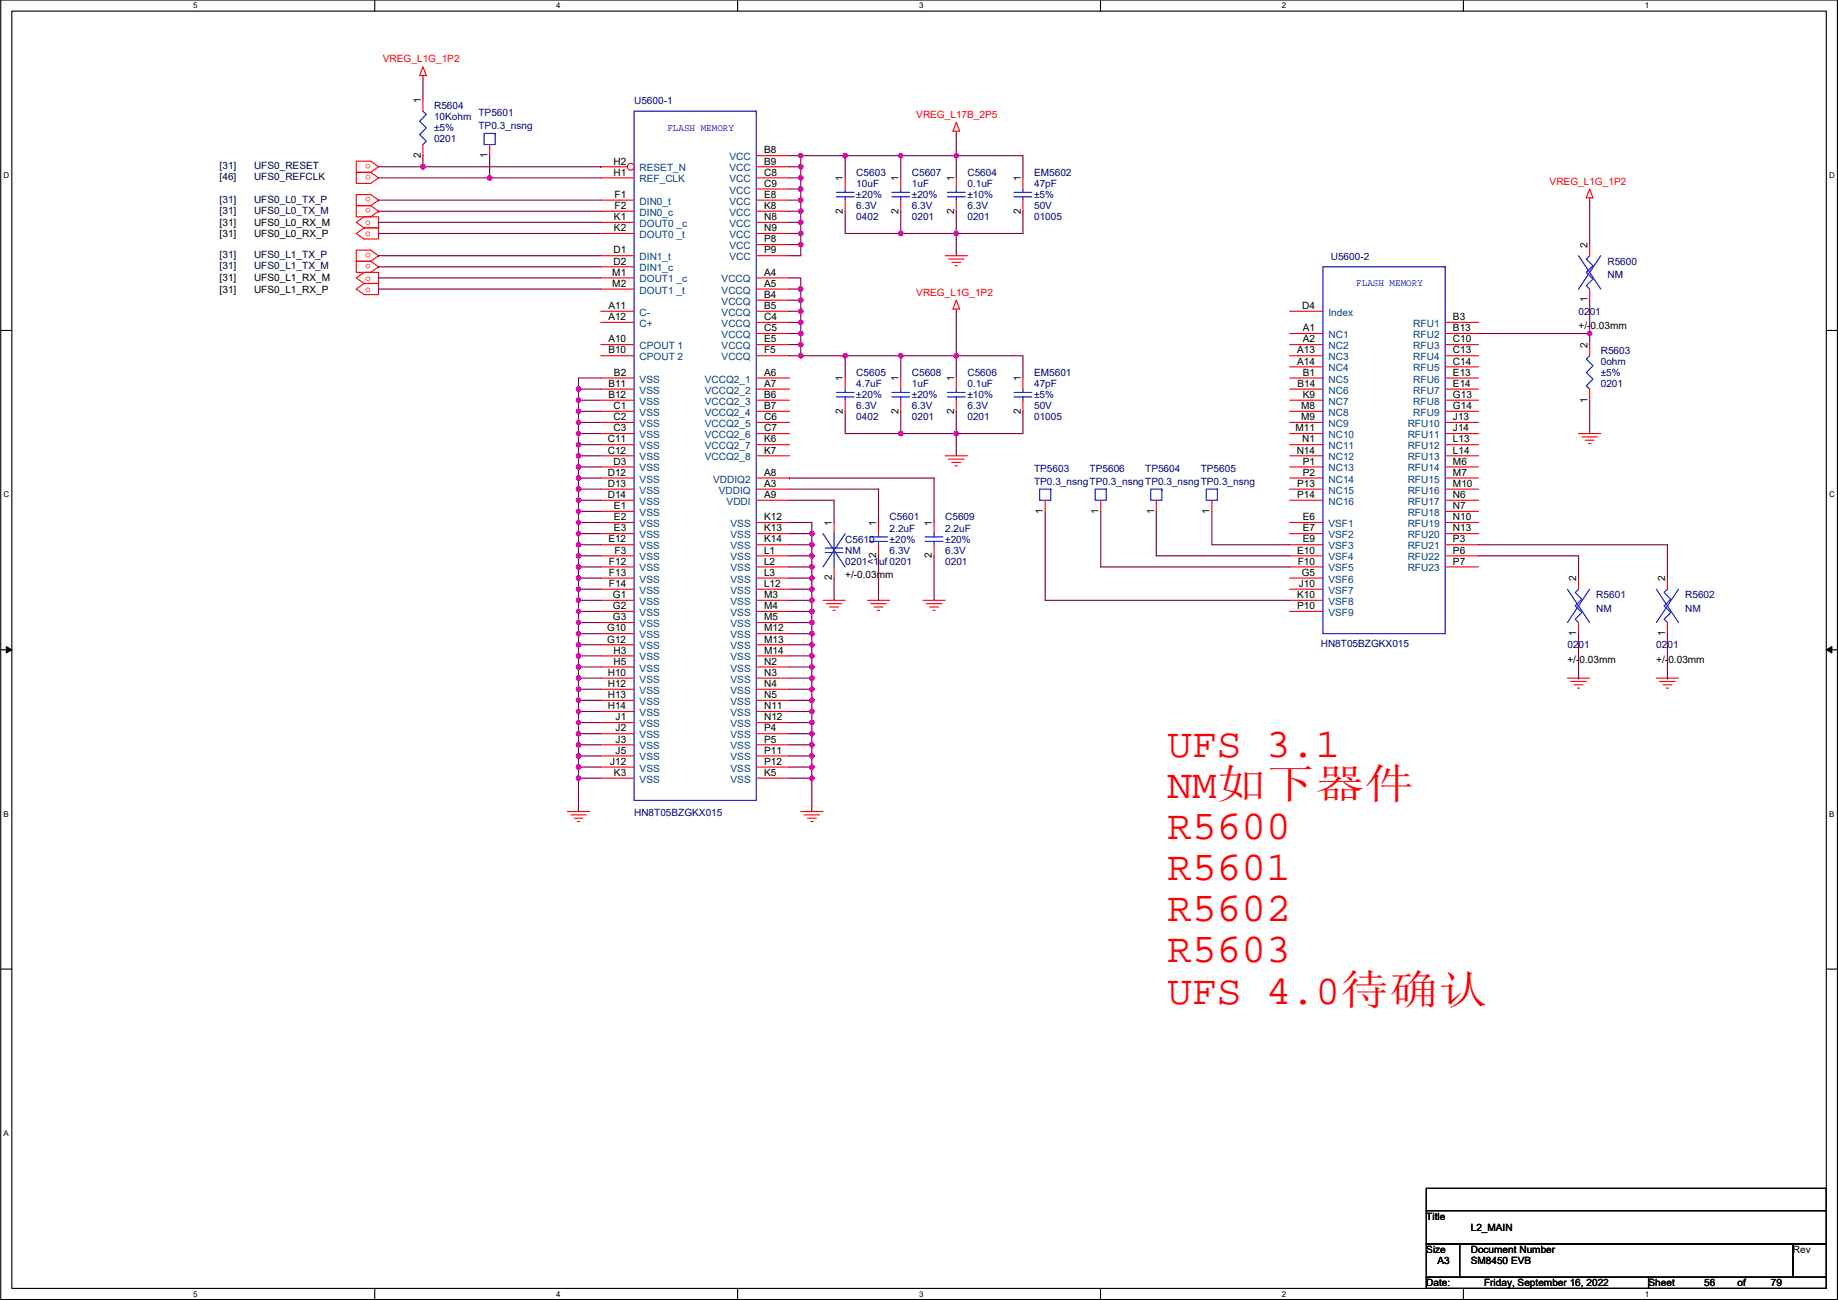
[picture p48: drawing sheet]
<svg xmlns="http://www.w3.org/2000/svg" width="420mm" height="297mm" viewBox="0 0 420 297" stroke-linecap="round" stroke-linejoin="round" font-family="sans-serif">
<defs><g id="words">
<g font-size="9.4" fill="#f00">
<text x="266.9" y="172.9">UFS 3.1</text>
<text x="266.9" y="182.3">NM如下器件</text>
<text x="266.9" y="191.7">R5600</text>
<text x="266.9" y="201.1">R5601</text>
<text x="266.9" y="210.5">R5602</text>
<text x="266.9" y="219.9">R5603</text>
<text x="266.9" y="229.3">UFS 4.0待确认</text>
</g>
<g font-size="2.3" fill="#f00">
<text x="87.5" y="14.3">VREG_L1G_1P2</text>
<text x="209.5" y="27">VREG_L17B_2P5</text>
<text x="84.7" y="37.5" transform="rotate(180 84.7 37.5)">o</text>
<text x="84.7" y="40" transform="rotate(180 84.7 40)">o</text>
<text x="84.7" y="47.6" transform="rotate(180 84.7 47.6)">o</text>
<text x="84.7" y="45.1" transform="rotate(180 84.7 45.1)">o</text>
<text x="354.2" y="42.2">VREG_L1G_1P2</text>
<text x="83.5" y="54">o</text>
<text x="83.5" y="51.4">o</text>
<text x="84.7" y="57.8" transform="rotate(180 84.7 57.8)">o</text>
<text x="83.5" y="64.1">o</text>
<text x="84.7" y="60.3" transform="rotate(180 84.7 60.3)">o</text>
<text x="83.5" y="66.7">o</text>
<text x="209.5" y="67.6">VREG_L1G_1P2</text>
</g>
<g font-size="2.3">
<text x="96.2" y="23.6" transform="rotate(-90 96.2 23.6)">1</text>
<text x="174.7" y="35.1">B8</text>
<text x="96.2" y="36.1" transform="rotate(-90 96.2 36.1)">2</text>
<text x="111.4" y="36.1" transform="rotate(-90 111.4 36.1)">1</text>
<text x="140.2" y="37.6">H2</text>
<text x="140.2" y="40.1">H1</text>
<text x="174.7" y="37.6">B9</text>
<text x="174.7" y="40.1">C8</text>
<text x="192.7" y="41.4" transform="rotate(-90 192.7 41.4)">1</text>
<text x="205.4" y="41.4" transform="rotate(-90 205.4 41.4)">1</text>
<text x="218.1" y="41.4" transform="rotate(-90 218.1 41.4)">1</text>
<text x="233.3" y="41.4" transform="rotate(-90 233.3 41.4)">1</text>
<text x="140.5" y="45.2">F1</text>
<text x="140.5" y="47.8">F2</text>
<text x="174.7" y="42.7">C9</text>
<text x="174.7" y="45.2">E8</text>
<text x="174.7" y="47.8">K8</text>
<text x="50.2" y="51.6">[31]</text>
<text x="58.1" y="51.6">UFS0_L0_RX_M</text>
<text x="140.3" y="50.3">K1</text>
<text x="140.3" y="52.8">K2</text>
<text x="174.7" y="50.3">N8</text>
<text x="174.7" y="52.8">N9</text>
<text x="192.7" y="48.8" transform="rotate(-90 192.7 48.8)">2</text>
<text x="205.4" y="48.8" transform="rotate(-90 205.4 48.8)">2</text>
<text x="218.1" y="48.8" transform="rotate(-90 218.1 48.8)">2</text>
<text x="233.3" y="48.8" transform="rotate(-90 233.3 48.8)">2</text>
<text x="50.2" y="54.1">[31]</text>
<text x="58.1" y="54.1">UFS0_L0_RX_P</text>
<text x="140.2" y="57.9">D1</text>
<text x="174.7" y="55.4">P8</text>
<text x="174.7" y="57.9">P9</text>
<text x="362.9" y="56.6" transform="rotate(-90 362.9 56.6)">2</text>
<text x="50.2" y="64.3">[31]</text>
<text x="58.1" y="64.3">UFS0_L1_RX_M</text>
<text x="140" y="63">M1</text>
<text x="140" y="65.5">M2</text>
<text x="140.2" y="60.5">D2</text>
<text x="174.7" y="63">A4</text>
<text x="174.7" y="65.5">A5</text>
<text x="50.2" y="66.8">[31]</text>
<text x="58.1" y="66.8">UFS0_L1_RX_P</text>
<text x="139.1" y="70.6">A11</text>
<text x="174.7" y="68.1">B4</text>
<text x="174.7" y="70.6">B5</text>
<text x="297.7" y="70.6">D4</text>
<text x="362.9" y="69.1" transform="rotate(-90 362.9 69.1)">1</text>
<text x="139.1" y="73.2">A12</text>
<text x="174.7" y="73.2">C4</text>
<text x="174.7" y="75.7">C5</text>
<text x="297.8" y="75.7">A1</text>
<text x="332.1" y="73.2">B3</text>
<text x="332.1" y="75.7">B13</text>
<text x="360.8" y="75.2">+/-0.03mm</text>
<text x="139.1" y="80.8">B10</text>
<text x="139.1" y="78.2">A10</text>
<text x="174.7" y="78.2">E5</text>
<text x="174.7" y="80.8">F5</text>
<text x="296.5" y="80.8">A13</text>
<text x="296.5" y="83.3">A14</text>
<text x="297.8" y="78.2">A2</text>
<text x="332.1" y="78.2">C10</text>
<text x="332.1" y="80.8">C13</text>
<text x="332.1" y="83.3">C14</text>
<text x="362.9" y="79.5" transform="rotate(-90 362.9 79.5)">2</text>
<text x="139.1" y="88.4">B11</text>
<text x="140.3" y="85.9">B2</text>
<text x="174.7" y="85.9">A6</text>
<text x="174.7" y="88.4">A7</text>
<text x="192.7" y="87.1" transform="rotate(-90 192.7 87.1)">1</text>
<text x="205.4" y="87.1" transform="rotate(-90 205.4 87.1)">1</text>
<text x="218.1" y="87.1" transform="rotate(-90 218.1 87.1)">1</text>
<text x="233.3" y="87.1" transform="rotate(-90 233.3 87.1)">1</text>
<text x="296.6" y="88.4">B14</text>
<text x="297.8" y="85.9">B1</text>
<text x="332.1" y="85.9">E13</text>
<text x="332.1" y="88.4">E14</text>
<text x="139.1" y="90.9">B12</text>
<text x="140.2" y="93.5">C1</text>
<text x="174.7" y="90.9">B6</text>
<text x="174.7" y="93.5">B7</text>
<text x="192.7" y="94.5" transform="rotate(-90 192.7 94.5)">2</text>
<text x="205.4" y="94.5" transform="rotate(-90 205.4 94.5)">2</text>
<text x="218.1" y="94.5" transform="rotate(-90 218.1 94.5)">2</text>
<text x="233.3" y="94.5" transform="rotate(-90 233.3 94.5)">2</text>
<text x="297.4" y="93.5">M8</text>
<text x="297.8" y="90.9">K9</text>
<text x="332.1" y="90.9">G13</text>
<text x="332.1" y="93.5">G14</text>
<text x="362.9" y="92" transform="rotate(-90 362.9 92)">1</text>
<text x="138.9" y="101.1">C11</text>
<text x="140.2" y="96">C2</text>
<text x="140.2" y="98.6">C3</text>
<text x="174.7" y="96">C6</text>
<text x="174.7" y="98.6">C7</text>
<text x="174.7" y="101.1">K6</text>
<text x="296.2" y="98.6">M11</text>
<text x="297.4" y="96">M9</text>
<text x="297.7" y="101.1">N1</text>
<text x="332.1" y="96">J13</text>
<text x="332.1" y="98.6">J14</text>
<text x="332.1" y="101.1">L13</text>
<text x="138.9" y="103.6">C12</text>
<text x="140.2" y="106.2">D3</text>
<text x="174.7" y="103.6">K7</text>
<text x="296.4" y="103.6">N14</text>
<text x="297.8" y="106.2">P1</text>
<text x="332.1" y="103.6">L14</text>
<text x="332.1" y="106.2">M6</text>
<text x="138.9" y="108.7">D12</text>
<text x="138.9" y="111.3">D13</text>
<text x="138.9" y="113.8">D14</text>
<text x="174.7" y="111.3">A3</text>
<text x="174.7" y="108.7">A8</text>
<text x="174.7" y="113.8">A9</text>
<text x="296.5" y="111.3">P13</text>
<text x="296.5" y="113.8">P14</text>
<text x="297.8" y="108.7">P2</text>
<text x="332.1" y="108.7">M7</text>
<text x="332.1" y="111.3">M10</text>
<text x="332.1" y="113.8">N6</text>
<text x="140.3" y="116.3">E1</text>
<text x="140.3" y="118.9">E2</text>
<text x="174.7" y="118.9">K12</text>
<text x="238.4" y="117.4" transform="rotate(-90 238.4 117.4)">1</text>
<text x="251.1" y="117.4" transform="rotate(-90 251.1 117.4)">1</text>
<text x="263.8" y="117.4" transform="rotate(-90 263.8 117.4)">1</text>
<text x="276.5" y="117.4" transform="rotate(-90 276.5 117.4)">1</text>
<text x="297.8" y="118.9">E6</text>
<text x="332.1" y="116.3">N7</text>
<text x="332.1" y="118.9">N10</text>
<text x="139.1" y="124">E12</text>
<text x="140.3" y="121.4">E3</text>
<text x="174.7" y="121.4">K13</text>
<text x="174.7" y="124">K14</text>
<text x="190.1" y="120.1" transform="rotate(-90 190.1 120.1)">1</text>
<text x="200.3" y="120.1" transform="rotate(-90 200.3 120.1)">1</text>
<text x="213" y="120.1" transform="rotate(-90 213 120.1)">1</text>
<text x="297.8" y="121.4">E7</text>
<text x="297.8" y="124">E9</text>
<text x="332.1" y="121.4">N13</text>
<text x="332.1" y="124">P3</text>
<text x="139.2" y="129">F12</text>
<text x="139.2" y="131.6">F13</text>
<text x="140.5" y="126.5">F3</text>
<text x="174.7" y="126.5">L1</text>
<text x="174.7" y="129">L2</text>
<text x="174.7" y="131.6">L3</text>
<text x="200.3" y="127.5" transform="rotate(-90 200.3 127.5)">2</text>
<text x="213" y="127.5" transform="rotate(-90 213 127.5)">2</text>
<text x="296.5" y="126.5">E10</text>
<text x="296.7" y="129">F10</text>
<text x="297.6" y="131.6">G5</text>
<text x="332.1" y="126.5">P6</text>
<text x="332.1" y="129">P7</text>
<text x="139.2" y="134.1">F14</text>
<text x="140.1" y="136.7">G1</text>
<text x="174.7" y="134.1">L12</text>
<text x="174.7" y="136.7">M3</text>
<text x="190.1" y="132.6" transform="rotate(-90 190.1 132.6)">2</text>
<text x="193.2" y="132.1">+/-0.03mm</text>
<text x="296.5" y="136.7">K10</text>
<text x="296.9" y="134.1">J10</text>
<text x="360.3" y="132.8" transform="rotate(-90 360.3 132.8)">2</text>
<text x="380.7" y="132.8" transform="rotate(-90 380.7 132.8)">2</text>
<text x="140.1" y="139.2">G2</text>
<text x="140.1" y="141.7">G3</text>
<text x="174.7" y="139.2">M4</text>
<text x="174.7" y="141.7">M5</text>
<text x="296.5" y="139.2">P10</text>
<text x="138.8" y="144.3">G10</text>
<text x="138.8" y="146.8">G12</text>
<text x="140.2" y="149.4">H3</text>
<text x="174.7" y="144.3">M12</text>
<text x="174.7" y="146.8">M13</text>
<text x="174.7" y="149.4">M14</text>
<text x="360.3" y="145.3" transform="rotate(-90 360.3 145.3)">1</text>
<text x="380.7" y="145.3" transform="rotate(-90 380.7 145.3)">1</text>
<text x="138.9" y="154.4">H10</text>
<text x="140.2" y="151.9">H5</text>
<text x="174.7" y="151.9">N2</text>
<text x="174.7" y="154.4">N3</text>
<text x="358.3" y="151.4">+/-0.03mm</text>
<text x="378.6" y="151.4">+/-0.03mm</text>
<text x="138.9" y="157">H12</text>
<text x="138.9" y="159.5">H13</text>
<text x="174.7" y="157">N4</text>
<text x="174.7" y="159.5">N5</text>
<text x="138.9" y="162.1">H14</text>
<text x="140.7" y="164.6">J1</text>
<text x="140.7" y="167.1">J2</text>
<text x="174.7" y="162.1">N11</text>
<text x="174.7" y="164.6">N12</text>
<text x="174.7" y="167.1">P4</text>
<text x="140.7" y="169.7">J3</text>
<text x="140.7" y="172.2">J5</text>
<text x="174.7" y="169.7">P5</text>
<text x="174.7" y="172.2">P11</text>
<text x="139.5" y="174.8">J12</text>
<text x="140.3" y="177.3">K3</text>
<text x="174.7" y="177.3">K5</text>
<text x="174.7" y="174.8">P12</text>
<text x="326" y="278.7">Title</text>
<text x="336.2" y="281.2">L2_MAIN</text>
<text x="326" y="286.3">Size</text>
<text x="336.2" y="286.3">Document Number</text>
<text x="409.9" y="286.3">Rev</text>
<text x="326" y="293.9">Date:</text>
<text x="328.6" y="288.8">A3</text>
<text x="336.2" y="288.8">SM8450 EVB</text>
<text x="339.3" y="293.9">Friday, September 16, 2022</text>
<text x="376.8" y="293.9">Sheet</text>
<text x="389.5" y="293.9">56</text>
<text x="397.2" y="293.9">of</text>
<text x="404.8" y="293.9">79</text>
</g>
<g font-size="2.3" fill="#000080">
<text x="144.9" y="23.7">U5600-1</text>
<text x="99.2" y="24.9">R5604</text>
<text x="99.2" y="27.5">10Kohm</text>
<text x="109.4" y="26.5">TP5601</text>
<text x="109.4" y="29.5">TP0.3_nsng</text>
<text x="99.2" y="30">±5%</text>
<text x="99.2" y="32.6">0201</text>
<text x="195.7" y="40.2">C5603</text>
<text x="208.4" y="40.2">C5607</text>
<text x="221.1" y="40.2">C5604</text>
<text x="236.4" y="40.2">EM5602</text>
<text x="195.7" y="42.7">10uF</text>
<text x="195.7" y="47.8">6.3V</text>
<text x="195.7" y="45.3">±20%</text>
<text x="208.4" y="42.7">1uF</text>
<text x="208.4" y="47.8">6.3V</text>
<text x="208.4" y="45.3">±20%</text>
<text x="221.1" y="42.7">0.1uF</text>
<text x="221.1" y="47.8">6.3V</text>
<text x="221.1" y="45.3">±10%</text>
<text x="236.4" y="42.7">47pF</text>
<text x="236.4" y="47.8">50V</text>
<text x="236.4" y="45.3">±5%</text>
<text x="195.7" y="50.3">0402</text>
<text x="208.4" y="50.3">0201</text>
<text x="221.1" y="50.3">0201</text>
<text x="236.4" y="50.3">01005</text>
<text x="304.2" y="59.5">U5600-2</text>
<text x="367.4" y="60.5">R5600</text>
<text x="367.4" y="63.5">NM</text>
<text x="360.8" y="71.9">0201</text>
<text x="365.9" y="80.8">R5603</text>
<text x="365.9" y="83.4">0ohm</text>
<text x="195.7" y="85.9">C5605</text>
<text x="195.7" y="88.4">4.7uF</text>
<text x="208.4" y="85.9">C5608</text>
<text x="208.4" y="88.4">1uF</text>
<text x="221.1" y="85.9">C5606</text>
<text x="221.1" y="88.4">0.1uF</text>
<text x="236.4" y="85.9">EM5601</text>
<text x="236.4" y="88.4">47pF</text>
<text x="365.9" y="85.9">±5%</text>
<text x="365.9" y="88.4">0201</text>
<text x="195.7" y="93.5">6.3V</text>
<text x="195.7" y="91">±20%</text>
<text x="208.4" y="93.5">6.3V</text>
<text x="208.4" y="91">±20%</text>
<text x="221.1" y="93.5">6.3V</text>
<text x="221.1" y="91">±10%</text>
<text x="236.4" y="93.5">50V</text>
<text x="236.4" y="91">±5%</text>
<text x="195.7" y="96.1">0402</text>
<text x="208.4" y="96.1">0201</text>
<text x="221.1" y="96.1">0201</text>
<text x="236.4" y="96.1">01005</text>
<text x="236.4" y="107.7">TP5603</text>
<text x="249.1" y="107.7">TP5606</text>
<text x="261.8" y="107.7">TP5604</text>
<text x="274.5" y="107.7">TP5605</text>
<text x="236.4" y="110.8">TP0.3_nsngTP0.3_nsngTP0.3_nsngTP0.3_nsng</text>
<text x="203.4" y="118.9">C5601</text>
<text x="216.1" y="118.9">C5609</text>
<text x="193.2" y="124">C5610</text>
<text x="203.4" y="121.5">2.2uF</text>
<text x="203.4" y="124">±20%</text>
<text x="216.1" y="121.5">2.2uF</text>
<text x="216.1" y="124">±20%</text>
<text x="193.2" y="126.5">NM</text>
<text x="193.2" y="129.1">0201&lt;1uf 0201</text>
<text x="203.4" y="126.5">6.3V</text>
<text x="216.1" y="129.1">0201</text>
<text x="216.1" y="126.5">6.3V</text>
<text x="364.9" y="136.7">R5601</text>
<text x="385.2" y="136.7">R5602</text>
<text x="364.9" y="139.7">NM</text>
<text x="385.2" y="139.7">NM</text>
<text x="301.9" y="147.9">HN8T05BZGKX015</text>
<text x="358.3" y="148.1">0201</text>
<text x="378.6" y="148.1">0201</text>
<text x="144.9" y="186.5">HN8T05BZGKX015</text>
</g>
<g font-size="2.3" fill="#00f">
<text x="152.6" y="29.9">FLASH MEMORY</text>
<text x="310" y="65.4">FLASH MEMORY</text>
</g>
<g font-size="2.3" fill="#000040">
<text x="50.2" y="38.7">[31]</text>
<text x="50.2" y="41.2">[46]</text>
<text x="58.1" y="38.7">UFS0_RESET</text>
<text x="58.1" y="41.2">UFS0_REFCLK</text>
<text x="50.2" y="46.3">[31]</text>
<text x="58.1" y="46.3">UFS0_L0_TX_P</text>
<text x="50.2" y="48.8">[31]</text>
<text x="58.1" y="48.8">UFS0_L0_TX_M</text>
<text x="50.2" y="59">[31]</text>
<text x="58.1" y="59">UFS0_L1_TX_P</text>
<text x="50.2" y="61.5">[31]</text>
<text x="58.1" y="61.5">UFS0_L1_TX_M</text>
</g>
<g font-size="2.3" fill="#004080">
<text x="146.2" y="39.1">RESET_N</text>
<text x="146.2" y="41.7">REF_CLK</text>
<text x="166.7" y="36.6">VCC</text>
<text x="166.7" y="39.1">VCC</text>
<text x="166.7" y="41.7">VCC</text>
<text x="146.2" y="46.8">DIN0_t</text>
<text x="166.7" y="44.2">VCC</text>
<text x="166.7" y="46.8">VCC</text>
<text x="146.2" y="49.3">DIN0_c</text>
<text x="146.2" y="51.8">DOUT0 _c</text>
<text x="166.7" y="49.3">VCC</text>
<text x="166.7" y="51.8">VCC</text>
<text x="146.2" y="54.4">DOUT0 _t</text>
<text x="146.2" y="59.5">DIN1_t</text>
<text x="166.7" y="54.4">VCC</text>
<text x="166.7" y="56.9">VCC</text>
<text x="166.7" y="59.5">VCC</text>
<text x="146.2" y="62">DIN1_c</text>
<text x="146.2" y="64.5">DOUT1 _c</text>
<text x="165" y="64.5">VCCQ</text>
<text x="146.2" y="67.1">DOUT1 _t</text>
<text x="165" y="67.1">VCCQ</text>
<text x="165" y="69.6">VCCQ</text>
<text x="146.2" y="72.2">C-</text>
<text x="146.2" y="74.7">C+</text>
<text x="165" y="72.2">VCCQ</text>
<text x="165" y="74.7">VCCQ</text>
<text x="165" y="77.2">VCCQ</text>
<text x="303.7" y="77.2">NC1</text>
<text x="303.7" y="72.2">Index</text>
<text x="323.1" y="74.7">RFU1</text>
<text x="323.1" y="77.2">RFU2</text>
<text x="146.2" y="82.3">CPOUT 2</text>
<text x="146.2" y="79.8">CPOUT 1</text>
<text x="165" y="79.8">VCCQ</text>
<text x="165" y="82.3">VCCQ</text>
<text x="303.7" y="79.8">NC2</text>
<text x="303.7" y="82.3">NC3</text>
<text x="323.1" y="79.8">RFU3</text>
<text x="323.1" y="82.3">RFU4</text>
<text x="146.2" y="87.4">VSS</text>
<text x="146.2" y="89.9">VSS</text>
<text x="161.1" y="87.4">VCCQ2_1</text>
<text x="161.1" y="89.9">VCCQ2_2</text>
<text x="303.7" y="84.9">NC4</text>
<text x="303.7" y="87.4">NC5</text>
<text x="303.7" y="89.9">NC6</text>
<text x="323.1" y="84.9">RFU5</text>
<text x="323.1" y="87.4">RFU6</text>
<text x="323.1" y="89.9">RFU7</text>
<text x="146.2" y="92.5">VSS</text>
<text x="146.2" y="95">VSS</text>
<text x="161.1" y="92.5">VCCQ2_3</text>
<text x="161.1" y="95">VCCQ2_4</text>
<text x="303.7" y="92.5">NC7</text>
<text x="303.7" y="95">NC8</text>
<text x="323.1" y="92.5">RFU8</text>
<text x="323.1" y="95">RFU9</text>
<text x="146.2" y="97.6">VSS</text>
<text x="146.2" y="100.1">VSS</text>
<text x="161.1" y="97.6">VCCQ2_5</text>
<text x="161.1" y="100.1">VCCQ2_6</text>
<text x="303.7" y="97.6">NC9</text>
<text x="303.7" y="100.1">NC10</text>
<text x="321.8" y="97.6">RFU10</text>
<text x="321.8" y="100.1">RFU11</text>
<text x="146.2" y="102.6">VSS</text>
<text x="146.2" y="105.2">VSS</text>
<text x="146.2" y="107.7">VSS</text>
<text x="161.1" y="102.6">VCCQ2_7</text>
<text x="161.1" y="105.2">VCCQ2_8</text>
<text x="303.7" y="102.6">NC11</text>
<text x="303.7" y="105.2">NC12</text>
<text x="303.7" y="107.7">NC13</text>
<text x="321.8" y="102.6">RFU12</text>
<text x="321.8" y="105.2">RFU13</text>
<text x="321.8" y="107.7">RFU14</text>
<text x="146.2" y="110.3">VSS</text>
<text x="146.2" y="112.8">VSS</text>
<text x="163" y="110.3">VDDIQ2</text>
<text x="164.3" y="112.8">VDDIQ</text>
<text x="303.7" y="110.3">NC14</text>
<text x="303.7" y="112.8">NC15</text>
<text x="321.8" y="110.3">RFU15</text>
<text x="321.8" y="112.8">RFU16</text>
<text x="146.2" y="115.3">VSS</text>
<text x="146.2" y="117.9">VSS</text>
<text x="166.1" y="115.3">VDDI</text>
<text x="303.7" y="115.3">NC16</text>
<text x="321.8" y="115.3">RFU17</text>
<text x="321.8" y="117.9">RFU18</text>
<text x="146.2" y="120.4">VSS</text>
<text x="146.2" y="123">VSS</text>
<text x="146.2" y="125.5">VSS</text>
<text x="167" y="120.4">VSS</text>
<text x="167" y="123">VSS</text>
<text x="167" y="125.5">VSS</text>
<text x="303.7" y="120.4">VSF1</text>
<text x="303.7" y="123">VSF2</text>
<text x="303.7" y="125.5">VSF3</text>
<text x="321.8" y="120.4">RFU19</text>
<text x="321.8" y="123">RFU20</text>
<text x="321.8" y="125.5">RFU21</text>
<text x="146.2" y="128">VSS</text>
<text x="146.2" y="130.6">VSS</text>
<text x="167" y="128">VSS</text>
<text x="167" y="130.6">VSS</text>
<text x="303.7" y="128">VSF4</text>
<text x="303.7" y="130.6">VSF5</text>
<text x="321.8" y="128">RFU22</text>
<text x="321.8" y="130.6">RFU23</text>
<text x="146.2" y="133.1">VSS</text>
<text x="146.2" y="135.7">VSS</text>
<text x="167" y="133.1">VSS</text>
<text x="167" y="135.7">VSS</text>
<text x="303.7" y="133.1">VSF6</text>
<text x="303.7" y="135.7">VSF7</text>
<text x="146.2" y="138.2">VSS</text>
<text x="146.2" y="140.7">VSS</text>
<text x="146.2" y="143.3">VSS</text>
<text x="167" y="138.2">VSS</text>
<text x="167" y="140.7">VSS</text>
<text x="167" y="143.3">VSS</text>
<text x="303.7" y="138.2">VSF8</text>
<text x="303.7" y="140.7">VSF9</text>
<text x="146.2" y="145.8">VSS</text>
<text x="146.2" y="148.4">VSS</text>
<text x="167" y="145.8">VSS</text>
<text x="167" y="148.4">VSS</text>
<text x="146.2" y="150.9">VSS</text>
<text x="146.2" y="153.4">VSS</text>
<text x="146.2" y="156">VSS</text>
<text x="167" y="150.9">VSS</text>
<text x="167" y="153.4">VSS</text>
<text x="167" y="156">VSS</text>
<text x="146.2" y="158.5">VSS</text>
<text x="146.2" y="161.1">VSS</text>
<text x="167" y="158.5">VSS</text>
<text x="167" y="161.1">VSS</text>
<text x="146.2" y="163.6">VSS</text>
<text x="146.2" y="166.1">VSS</text>
<text x="167" y="163.6">VSS</text>
<text x="167" y="166.1">VSS</text>
<text x="146.2" y="168.7">VSS</text>
<text x="146.2" y="171.2">VSS</text>
<text x="146.2" y="173.8">VSS</text>
<text x="167" y="168.7">VSS</text>
<text x="167" y="171.2">VSS</text>
<text x="167" y="173.8">VSS</text>
<text x="146.2" y="178.8">VSS</text>
<text x="146.2" y="176.3">VSS</text>
<text x="167" y="178.8">VSS</text>
<text x="167" y="176.3">VSS</text>
</g>
<g font-size="1.8">
<text x="44.2" y="1.9">5</text>
<text x="127.1" y="1.9">4</text>
<text x="210.1" y="1.9">3</text>
<text x="293.1" y="1.9">2</text>
<text x="376" y="1.9">1</text>
<text x=".8" y="40.7">D</text>
<text x="418.1" y="40.7">D</text>
<text x=".8" y="113.6">C</text>
<text x="418.1" y="113.6">C</text>
<text x=".8" y="186.6">B</text>
<text x="418.1" y="186.6">B</text>
<text x=".8" y="259.6">A</text>
<text x="44.2" y="296.3">5</text>
<text x="127.1" y="296.3">4</text>
<text x="210.1" y="296.3">3</text>
<text x="293.1" y="296.3">2</text>
<text x="376" y="296.3">1</text>
</g>
</g></defs>
<path d="M.2 0h419.8v296.9h-419.8zM2.7 2.5h414.8v291.9h-414.8z" fill="none" stroke="#000" stroke-width=".25"/>
<g fill="#fff">
<path d="M44.2 .3h1v2h-1z"/>
<path d="M44.2 294.6h1v2.1h-1z"/>
</g>
<path d="M85.7 0v2.5M85.7 294.4v2.5" fill="none" stroke="#000" stroke-width=".25"/>
<g fill="#fff">
<path d="M127.1 .3h1v2h-1z"/>
<path d="M127.1 294.6h1v2.1h-1z"/>
</g>
<path d="M168.6 0v2.5M168.6 294.4v2.5" fill="none" stroke="#000" stroke-width=".25"/>
<g fill="#fff">
<path d="M210.1 .3h1v2h-1z"/>
<path d="M210.1 294.6h1v2.1h-1z"/>
</g>
<path d="M251.6 0v2.5M251.6 294.4v2.5" fill="none" stroke="#000" stroke-width=".25"/>
<g fill="#fff">
<path d="M293.1 .3h1v2h-1z"/>
<path d="M293.1 294.6h1v2.1h-1z"/>
</g>
<path d="M334.5 0v2.5M334.5 294.4v2.5" fill="none" stroke="#000" stroke-width=".25"/>
<g fill="#fff">
<path d="M376 .3h1v2h-1z"/>
<path d="M376 294.6h1v2.1h-1z"/>
<path d="M.8 39h1.3v2.1h-1.3z"/>
<path d="M418.1 39h1.3v2.1h-1.3z"/>
<path d="M.8 112h1.3v2h-1.3z"/>
<path d="M418.1 112h1.3v2h-1.3z"/>
</g>
<path d="M.2 75.5h2.5M417.5 75.5h2.5" fill="none" stroke="#000" stroke-width=".25"/>
<g fill="#fff">
<path d="M.8 184.9h1.2v2.1h-1.2z"/>
<path d="M418.1 184.9h1.2v2.1h-1.2z"/>
</g>
<path d="M.2 148.5h2.5M417.5 148.5h2.5" fill="none" stroke="#000" stroke-width=".25"/>
<path d="M1.4 147.7l1.3 .8-1.3 .7zM417.5 148.5l1.3-.8v1.5z" fill="#000" stroke="#000" stroke-width=".23"/>
<path d="M.8 257.9h1.2v2h-1.2z" fill="#fff"/>
<g fill="none" stroke="#000" stroke-width=".25">
<path d="M.2 221.4h2.5M417.5 221.4h2.5M326 271.5h91.5v5.1h-91.5zM326 276.6h91.5v7.6h-91.5zM417.5 271.5h.1M417.5 276.6h.1M326 284.2h7.7v7.7h-7.7zM326 291.9h50.8v2.5h-50.8zM333.7 284.2h.1M333.7 284.2h76.2v7.7h-76.2zM376.8 291.9h.1M376.8 291.9h40.7v2.5h-40.7z"/>
<path d="M409.9 284.2h.1M409.9 284.2h7.6v7.7h-7.6zM417.5 284.2h.1M417.5 291.9h.1"/>
</g>
<g fill="none" stroke="#f00" stroke-width=".25">
<path d="M96.7 15.2l.7 2.1h-1.5zM96.7 17.3v.5M81.4 36.8h3.3l1.8 1.3-1.8 1.3h-3.3zM81.4 39.4h3.3l1.8 1.2-1.8 1.3h-3.3zM111.9 33v2.6M218.6 27.9l.8 2.1h-1.6zM218.6 30v.5M81.4 47h3.3l1.8 1.3-1.8 1.2h-3.3zM81.4 44.5h3.3l1.8 1.2-1.8 1.3h-3.3zM81.4 59.7h3.3l1.8 1.3-1.8 1.2h-3.3zM81.4 57.2h3.3l1.8 1.2-1.8 1.3h-3.3zM81.4 53.3l1.8-1.2h3.3v2.5h-3.3z"/>
<path d="M81.4 50.8l1.8-1.3h3.3v2.6h-3.3zM216.1 58.4h5M216.8 59.2h3.6M217.6 60h2M363.4 45.2v.5M363.4 43.2l.7 2h-1.5zM81.4 66l1.8-1.2h3.3v2.5h-3.3zM81.4 63.5l1.8-1.3h3.3v2.6h-3.3zM218.4 60.7h.5M218.6 68.6l.8 2h-1.6zM218.6 70.6v.5M360.8 99.1h5.1"/>
<path d="M361.6 99.8h3.6M216.1 104.1h5M216.8 104.9h3.6M217.6 105.7h2M218.4 106.4h.5M362.4 100.6h2M363.1 101.4h.5M188.1 137.2h5.1M188.9 137.9h3.5M189.6 138.7h2.1M190.4 139.5h.5M198.3 137.2h5.1"/>
<path d="M199 137.9h3.6M199.8 138.7h2M200.6 139.5h.5M211 137.2h5.1M211.7 137.9h3.6M212.5 138.7h2M213.3 139.5h.5M381.2 132.1v2.5M358.3 154.9h5.1M359.1 155.7h3.5M359.8 156.5h2.1M360.6 157.2h.5"/>
<path d="M378.6 154.9h5.1M379.4 155.7h3.5M380.1 156.5h2.1M380.9 157.2h.5M381.2 142.2v2.6M129.7 185.4h5.1M130.5 186.2h3.5M131.2 187h2.1M132 187.7h.5M183 185.4h5.1M183.8 186.2h3.6M184.6 187h2"/>
<path d="M185.3 187.7h.5"/>
</g>
<path d="M110.7 30.5h2.5v2.5h-2.5zM113.2 30.5h.1M144.9 25.4h28v157.5h-28zM172.9 25.4h.1M378.6 134.6l5.1 7.6M381.2 134.6l-.8 .8 1.5 1.5-1.5 1.5 1.5 1.6-1.5 1.5 .8 .7M383.7 134.6l-5.1 7.6" fill="none" stroke="#00f" stroke-width=".25"/>
<circle cx="144.2" cy="38.1" r=".76" fill="#fff" stroke="#f00" stroke-width=".25"/>
<g fill="none" stroke="#f00" stroke-width=".25">
<path d="M96.7 22.9v2.5M96.7 33v2.6M137.3 38.1h6.1M172.9 35.6h7.6M172.9 38.1h7.6M137.3 40.6h7.6M137.3 45.7h7.6M137.3 48.3h7.6M137.3 50.8h7.6M137.3 53.3h7.6M137.3 58.4h7.6M172.9 40.6h7.6"/>
<path d="M172.9 43.2h7.6M172.9 45.7h7.6M172.9 48.3h7.6M172.9 50.8h7.6M172.9 53.3h7.6M172.9 55.9h7.6M172.9 58.4h7.6M193.2 40.6v2.6M193.2 45.7v2.6M205.9 40.6v2.6M205.9 45.7v2.6M218.6 40.6v2.6"/>
<path d="M218.6 45.7v2.6M233.8 40.6v2.6M233.8 45.7v2.6M363.4 55.9v2.5M137.3 61h7.6M137.3 63.5h7.6M137.3 66h7.6M137.3 71.1h7.6M137.3 78.7h7.6M137.3 73.7h7.6M172.9 63.5h7.6M172.9 66h7.6"/>
<path d="M172.9 68.6h7.6M172.9 71.1h7.6M172.9 73.7h7.6M172.9 76.2h7.6M172.9 78.7h7.6M294.8 76.2h7.6M294.8 78.7h7.6M294.8 71.1h7.6M330.4 73.7h7.6M330.4 76.2h7.6M330.4 78.7h7.6M363.4 66v2.6"/>
<path d="M363.4 78.7v2.6M137.3 86.4h7.6M137.3 88.9h7.6M137.3 91.4h7.6M137.3 94h7.6M137.3 96.5h7.6M137.3 99.1h7.6M137.3 81.3h7.6M172.9 81.3h7.6M172.9 86.4h7.6M172.9 88.9h7.6M172.9 91.4h7.6"/>
<path d="M172.9 94h7.6M172.9 96.5h7.6M172.9 99.1h7.6M193.2 86.4v2.5M193.2 91.4v2.6M205.9 86.4v2.5M205.9 91.4v2.6M218.6 86.4v2.5M218.6 91.4v2.6M233.8 86.4v2.5M233.8 91.4v2.6M294.8 81.3h7.6"/>
<path d="M294.8 83.8h7.6M294.8 86.4h7.6M294.8 88.9h7.6M294.8 91.4h7.6M294.8 94h7.6M294.8 96.5h7.6M294.8 99.1h7.6M330.4 81.3h7.6M330.4 83.8h7.6M330.4 86.4h7.6M330.4 88.9h7.6M330.4 91.4h7.6"/>
<path d="M330.4 94h7.6M330.4 96.5h7.6M330.4 99.1h7.6M363.4 88.9v2.5M137.3 101.6h7.6M137.3 104.1h7.6M137.3 106.7h7.6M137.3 109.2h7.6M137.3 111.8h7.6M137.3 114.3h7.6M137.3 116.8h7.6M137.3 119.4h7.6"/>
<path d="M172.9 111.8h7.6M172.9 109.2h7.6M172.9 114.3h7.6M172.9 119.4h7.6M172.9 101.6h7.6M172.9 104.1h7.6M190.7 119.4v2.5M200.8 119.4v2.5M213.5 119.4v2.5M238.9 114.3v2.5M251.6 114.3v2.5M264.3 114.3v2.5"/>
<path d="M277 114.3v2.5M294.8 101.6h7.6M294.8 104.1h7.6M294.8 106.7h7.6M294.8 109.2h7.6M294.8 111.8h7.6M294.8 114.3h7.6M294.8 119.4h7.6M330.4 101.6h7.6M330.4 104.1h7.6M330.4 106.7h7.6M330.4 109.2h7.6"/>
<path d="M330.4 111.8h7.6M330.4 114.3h7.6M330.4 116.8h7.6M330.4 119.4h7.6M137.3 121.9h7.6M137.3 124.5h7.6M137.3 127h7.6M137.3 129.5h7.6M137.3 132.1h7.6M137.3 134.6h7.6M137.3 137.2h7.6M137.3 139.7h7.6"/>
<path d="M172.9 121.9h7.6M172.9 124.5h7.6M172.9 127h7.6M172.9 129.5h7.6M172.9 132.1h7.6M172.9 134.6h7.6M172.9 137.2h7.6M172.9 139.7h7.6M190.7 129.5v2.6M200.8 124.5v2.5M213.5 124.5v2.5M294.8 121.9h7.6"/>
<path d="M294.8 124.5h7.6M294.8 127h7.6M294.8 129.5h7.6M294.8 132.1h7.6M294.8 134.6h7.6M294.8 137.2h7.6M294.8 139.7h7.6M330.4 121.9h7.6M330.4 124.5h7.6M330.4 127h7.6M330.4 129.5h7.6M360.8 132.1v2.5"/>
<path d="M137.3 142.2h7.6M137.3 144.8h7.6M137.3 147.3h7.6M137.3 149.9h7.6M137.3 152.4h7.6M137.3 154.9h7.6M137.3 157.5h7.6M172.9 142.2h7.6M172.9 144.8h7.6M172.9 147.3h7.6M172.9 149.9h7.6M172.9 152.4h7.6"/>
<path d="M172.9 154.9h7.6M172.9 157.5h7.6M360.8 142.2v2.6M137.3 177.8h7.6M137.3 160h7.6M137.3 162.6h7.6M137.3 165.1h7.6M137.3 167.6h7.6M137.3 170.2h7.6M137.3 172.7h7.6M137.3 175.3h7.6M172.9 177.8h7.6"/>
<path d="M172.9 160h7.6M172.9 162.6h7.6M172.9 165.1h7.6M172.9 167.6h7.6M172.9 170.2h7.6M172.9 172.7h7.6M172.9 175.3h7.6"/>
</g>
<g fill="none" stroke="#00f" stroke-width=".25">
<path d="M96.7 25.4l.7 .8-1.5 1.5 1.5 1.5-1.5 1.5 1.5 1.6-.7 .7M191.2 43.9h4M191.2 45h4M193.2 43.2v.7M193.2 45v.7M203.9 43.9h4M203.9 45h4M205.9 43.2v.7M205.9 45v.7M216.6 43.9h4M216.6 45h4M218.6 43.2v.7"/>
<path d="M218.6 45v.7M231.8 43.9h4.1M231.8 45h4.1M233.8 43.2v.7M233.8 45v.7M360.8 58.4l5.1 7.6M363.4 58.4l-.8 .8 1.5 1.5-1.5 1.5 1.5 1.6-1.5 1.5 .8 .7M365.9 58.4l-5.1 7.6M302.4 61h28v83.8h-28zM330.4 61h.1M191.2 89.7h4M191.2 90.7h4"/>
<path d="M193.2 88.9v.8M193.2 90.7v.7M203.9 89.7h4M203.9 90.7h4M205.9 88.9v.8M205.9 90.7v.7M216.6 89.7h4M216.6 90.7h4M218.6 88.9v.8M218.6 90.7v.7M231.8 89.7h4.1M231.8 90.7h4.1"/>
<path d="M233.8 88.9v.8M233.8 90.7v.7M363.4 81.3l-.8 .7 1.5 1.6-1.5 1.5 1.5 1.5-1.5 1.5 .8 .8M237.7 111.8h2.5v2.5h-2.5zM240.2 111.8h.1M250.4 111.8h2.5v2.5h-2.5zM252.9 111.8h.1M263.1 111.8h2.5v2.5h-2.5zM265.6 111.8h.1M275.8 111.8h2.5v2.5h-2.5zM278.3 111.8h.1M188.1 121.9l5.1 7.6"/>
<path d="M188.6 125.2h4.1M188.6 126.2h4.1M190.7 121.9v3.3M190.7 126.2v3.3M193.2 121.9l-5.1 7.6M198.8 122.7h4.1M198.8 123.7h4.1M200.8 121.9v.8M200.8 123.7v.8M211.5 122.7h4.1M211.5 123.7h4.1M213.5 121.9v.8"/>
<path d="M213.5 123.7v.8M358.3 134.6l5.1 7.6M360.8 134.6l-.7 .8 1.5 1.5-1.5 1.5 1.5 1.6-1.5 1.5 .7 .7M363.4 134.6l-5.1 7.6"/>
</g>
<g fill="none" stroke="#800040" stroke-width=".25">
<path d="M96.7 17.8v5.1M86.5 38.1h10.2M96.7 35.6v2.5M96.7 38.1h40.6M111.9 35.6v5h25.4M137.3 38.1h.1M180.5 38.1h2.5v2.5M180.5 35.6h2.5M183 35.6h10.2M183 35.6v2.5M193.2 35.6v5M193.2 35.6h12.7"/>
<path d="M205.9 35.6h12.7M205.9 35.6v5M205.9 35.6h.1M218.6 30.5v5.1M218.6 35.6v5M218.6 35.6h15.2v5M86.5 53.3h50.8M86.5 50.8h50.8M86.5 45.7h50.8M86.5 48.3h50.8M86.5 58.4h50.8M86.5 53.3h.1"/>
<path d="M86.5 50.8h.1M86.5 45.7h.1M86.5 48.3h.1M86.5 58.4h.1M86.5 40.6h25.4M111.9 40.6h.1M180.5 40.6h2.5M180.5 45.7h2.5M180.5 48.3h2.5M180.5 53.3h2.5M183 55.9v2.5h-2.5M183 40.6v2.6h-2.5"/>
<path d="M183 43.2v2.5M183 45.7v2.6M183 48.3v2.5h-2.5M183 50.8v2.5M183 53.3v2.6h-2.5M193.2 48.3v5h12.7M205.9 53.3h12.7M205.9 48.3v5M205.9 53.3h.1M218.6 48.3v5M218.6 53.3v5.1M233.8 48.3v5h-15.2"/>
<path d="M363.4 45.7v10.2M86.5 66h50.8M86.5 63.5h50.8M86.5 61h50.8M86.5 66h.1M86.5 63.5h.1M86.5 61h.1M180.5 63.5h2.5v2.5M180.5 66h2.5v2.6M180.5 68.6h2.5M180.5 71.1h2.5v2.6M180.5 73.7h2.5"/>
<path d="M180.5 76.2h2.5v2.5M180.5 78.7h2.5v2.6M183 68.6v2.5M183 73.7v2.5M218.6 71.1v10.2M338 76.2h25.4M363.4 68.6v7.6M363.4 76.2v2.5M132.2 88.9v2.5M132.2 91.4v2.6M132.2 94v2.5M132.2 99.1v2.5"/>
<path d="M132.2 88.9h5.1M132.2 91.4h5.1M132.2 94h5.1M132.2 99.1h5.1M137.3 86.4h-5.1v2.5M137.3 96.5h-5.1v2.6M180.5 81.3h2.5M183 81.3h10.2M193.2 81.3v5.1M193.2 94v5.1h12.7M193.2 81.3h12.7M205.9 81.3h12.7"/>
<path d="M205.9 99.1h12.7M205.9 81.3v5.1M205.9 81.3h.1M205.9 94v5.1M205.9 99.1h.1M218.6 81.3v5.1M218.6 94v5.1M218.6 99.1v5M218.6 81.3h15.2v5.1M233.8 94v5.1h-15.2M363.4 91.4v7.7M132.2 101.6v2.5"/>
<path d="M132.2 104.1v2.6M132.2 106.7v2.5M132.2 109.2v2.6M132.2 116.8v2.6M132.2 119.4v2.5M132.2 101.6h5.1M132.2 104.1h5.1M132.2 106.7h5.1M132.2 109.2h5.1M132.2 116.8h5.1M132.2 119.4h5.1M137.3 111.8h-5.1v2.5"/>
<path d="M137.3 114.3h-5.1v2.5M180.5 119.4h5.1v2.5M180.5 109.2h.1M180.5 114.3h10.2v5.1M180.5 109.2h33v10.2M180.5 111.8h20.3v7.6M238.9 116.8v20.4h55.9M251.6 116.8v12.7h43.2M264.3 116.8v10.2h30.5M277 116.8v7.7h17.8M132.2 121.9v2.6M132.2 124.5v2.5"/>
<path d="M132.2 127v2.5M132.2 129.5v2.6M132.2 137.2v2.5M132.2 139.7v2.5M132.2 121.9h5.1M132.2 124.5h5.1M132.2 127h5.1M132.2 129.5h5.1M132.2 137.2h5.1M132.2 139.7h5.1M137.3 132.1h-5.1v2.5M137.3 134.6h-5.1v2.6"/>
<path d="M180.5 121.9h5.1M180.5 124.5h5.1v2.5M180.5 127h5.1M180.5 129.5h5.1v2.6M180.5 132.1h5.1v2.5M180.5 134.6h5.1v2.6M180.5 137.2h5.1v2.5M180.5 139.7h5.1v2.5M185.6 121.9v2.6M185.6 127v2.5M190.7 132.1v5.1M200.8 127v10.2"/>
<path d="M213.5 127v10.2M338 124.5h43.2v7.6M338 127h22.8v5.1M132.2 142.2v2.6M132.2 144.8v2.5M132.2 149.9h.1M132.2 154.9v2.6M132.2 157.5v2.5M132.2 147.3v2.6M132.2 142.2h5.1M132.2 144.8h5.1M132.2 147.3h5.1"/>
<path d="M132.2 154.9h5.1M132.2 157.5h5.1M137.3 149.9h-5.1v2.5M137.3 152.4h-5.1v2.5M180.5 142.2h5.1v2.6M180.5 144.8h5.1M180.5 147.3h5.1M180.5 149.9h5.1v2.5M180.5 152.4h5.1v2.5M180.5 154.9h5.1v2.6M180.5 157.5h5.1M185.6 144.8v2.5"/>
<path d="M185.6 149.9h.1M185.6 157.5v2.5M185.6 147.3v2.6M360.8 154.9h.1M360.8 144.8v10.1M381.2 154.9h.1M381.2 144.8v10.1M132.2 160v2.6M132.2 162.6v2.5M132.2 165.1v2.5M132.2 172.7v2.6M132.2 175.3v2.5"/>
<path d="M132.2 177.8v7.6M132.2 160h5.1M132.2 162.6h5.1M132.2 165.1h5.1M132.2 172.7h5.1M132.2 175.3h5.1M132.2 177.8h5.1M137.3 167.6h-5.1v2.6M137.3 170.2h-5.1v2.5M180.5 160h5.1v2.6M180.5 162.6h5.1v2.5M180.5 165.1h5.1v2.5"/>
<path d="M180.5 167.6h5.1v2.6M180.5 170.2h5.1v2.5M180.5 172.7h5.1M180.5 175.3h5.1v2.5M180.5 177.8h5.1v7.6M185.6 172.7v2.6"/>
</g>
<g fill="#f0f" stroke="#f0f" stroke-width=".25">
<circle cx="111.9" cy="40.6" r=".51"/>
<circle cx="193.2" cy="35.6" r=".51"/>
<circle cx="218.6" cy="35.6" r=".51"/>
<circle cx="205.9" cy="35.6" r=".51"/>
<circle cx="218.6" cy="53.3" r=".51"/>
<circle cx="205.9" cy="53.3" r=".51"/>
<circle cx="218.6" cy="81.3" r=".51"/>
<circle cx="205.9" cy="81.3" r=".51"/>
<circle cx="218.6" cy="99.1" r=".51"/>
<circle cx="205.9" cy="99.1" r=".51"/>
<circle cx="183" cy="35.6" r=".51"/>
<circle cx="96.7" cy="38.1" r=".51"/>
<circle cx="183" cy="38.1" r=".51"/>
<circle cx="183" cy="40.6" r=".51"/>
<circle cx="183" cy="43.2" r=".51"/>
<circle cx="183" cy="45.7" r=".51"/>
<circle cx="183" cy="48.3" r=".51"/>
<circle cx="183" cy="50.8" r=".51"/>
<circle cx="183" cy="53.3" r=".51"/>
<circle cx="183" cy="55.9" r=".51"/>
<circle cx="183" cy="66" r=".51"/>
<circle cx="193.2" cy="81.3" r=".51"/>
<circle cx="183" cy="81.3" r=".51"/>
<circle cx="183" cy="68.6" r=".51"/>
<circle cx="183" cy="71.1" r=".51"/>
<circle cx="183" cy="73.7" r=".51"/>
<circle cx="183" cy="76.2" r=".51"/>
<circle cx="183" cy="78.7" r=".51"/>
<circle cx="132.2" cy="88.9" r=".51"/>
<circle cx="132.2" cy="91.4" r=".51"/>
<circle cx="132.2" cy="94" r=".51"/>
<circle cx="132.2" cy="96.5" r=".51"/>
<circle cx="132.2" cy="99.1" r=".51"/>
<circle cx="132.2" cy="101.6" r=".51"/>
<circle cx="132.2" cy="104.1" r=".51"/>
<circle cx="132.2" cy="106.7" r=".51"/>
<circle cx="132.2" cy="109.2" r=".51"/>
<circle cx="132.2" cy="111.8" r=".51"/>
<circle cx="132.2" cy="114.3" r=".51"/>
<circle cx="132.2" cy="116.8" r=".51"/>
<circle cx="132.2" cy="119.4" r=".51"/>
<circle cx="132.2" cy="121.9" r=".51"/>
<circle cx="132.2" cy="124.5" r=".51"/>
<circle cx="132.2" cy="127" r=".51"/>
<circle cx="132.2" cy="129.5" r=".51"/>
<circle cx="132.2" cy="132.1" r=".51"/>
<circle cx="132.2" cy="134.6" r=".51"/>
<circle cx="132.2" cy="137.2" r=".51"/>
<circle cx="132.2" cy="139.7" r=".51"/>
<circle cx="132.2" cy="142.2" r=".51"/>
<circle cx="132.2" cy="144.8" r=".51"/>
<circle cx="132.2" cy="147.3" r=".51"/>
<circle cx="132.2" cy="149.9" r=".51"/>
<circle cx="132.2" cy="152.4" r=".51"/>
<circle cx="132.2" cy="154.9" r=".51"/>
<circle cx="132.2" cy="157.5" r=".51"/>
<circle cx="132.2" cy="160" r=".51"/>
<circle cx="132.2" cy="162.6" r=".51"/>
<circle cx="132.2" cy="165.1" r=".51"/>
<circle cx="132.2" cy="167.6" r=".51"/>
<circle cx="132.2" cy="170.2" r=".51"/>
<circle cx="132.2" cy="172.7" r=".51"/>
<circle cx="132.2" cy="175.3" r=".51"/>
<circle cx="132.2" cy="177.8" r=".51"/>
<circle cx="185.6" cy="121.9" r=".51"/>
<circle cx="185.6" cy="124.5" r=".51"/>
<circle cx="185.6" cy="127" r=".51"/>
<circle cx="185.6" cy="129.5" r=".51"/>
<circle cx="185.6" cy="132.1" r=".51"/>
<circle cx="185.6" cy="134.6" r=".51"/>
<circle cx="185.6" cy="137.2" r=".51"/>
<circle cx="185.6" cy="139.7" r=".51"/>
<circle cx="185.6" cy="142.2" r=".51"/>
<circle cx="185.6" cy="144.8" r=".51"/>
<circle cx="185.6" cy="147.3" r=".51"/>
<circle cx="185.6" cy="149.9" r=".51"/>
<circle cx="185.6" cy="152.4" r=".51"/>
<circle cx="185.6" cy="154.9" r=".51"/>
<circle cx="185.6" cy="157.5" r=".51"/>
<circle cx="185.6" cy="160" r=".51"/>
<circle cx="185.6" cy="162.6" r=".51"/>
<circle cx="185.6" cy="165.1" r=".51"/>
<circle cx="185.6" cy="167.6" r=".51"/>
<circle cx="185.6" cy="170.2" r=".51"/>
<circle cx="185.6" cy="172.7" r=".51"/>
<circle cx="185.6" cy="175.3" r=".51"/>
<circle cx="185.6" cy="177.8" r=".51"/>
<circle cx="363.4" cy="76.2" r=".51"/>
</g>
<use href="#words"/>
</svg>
